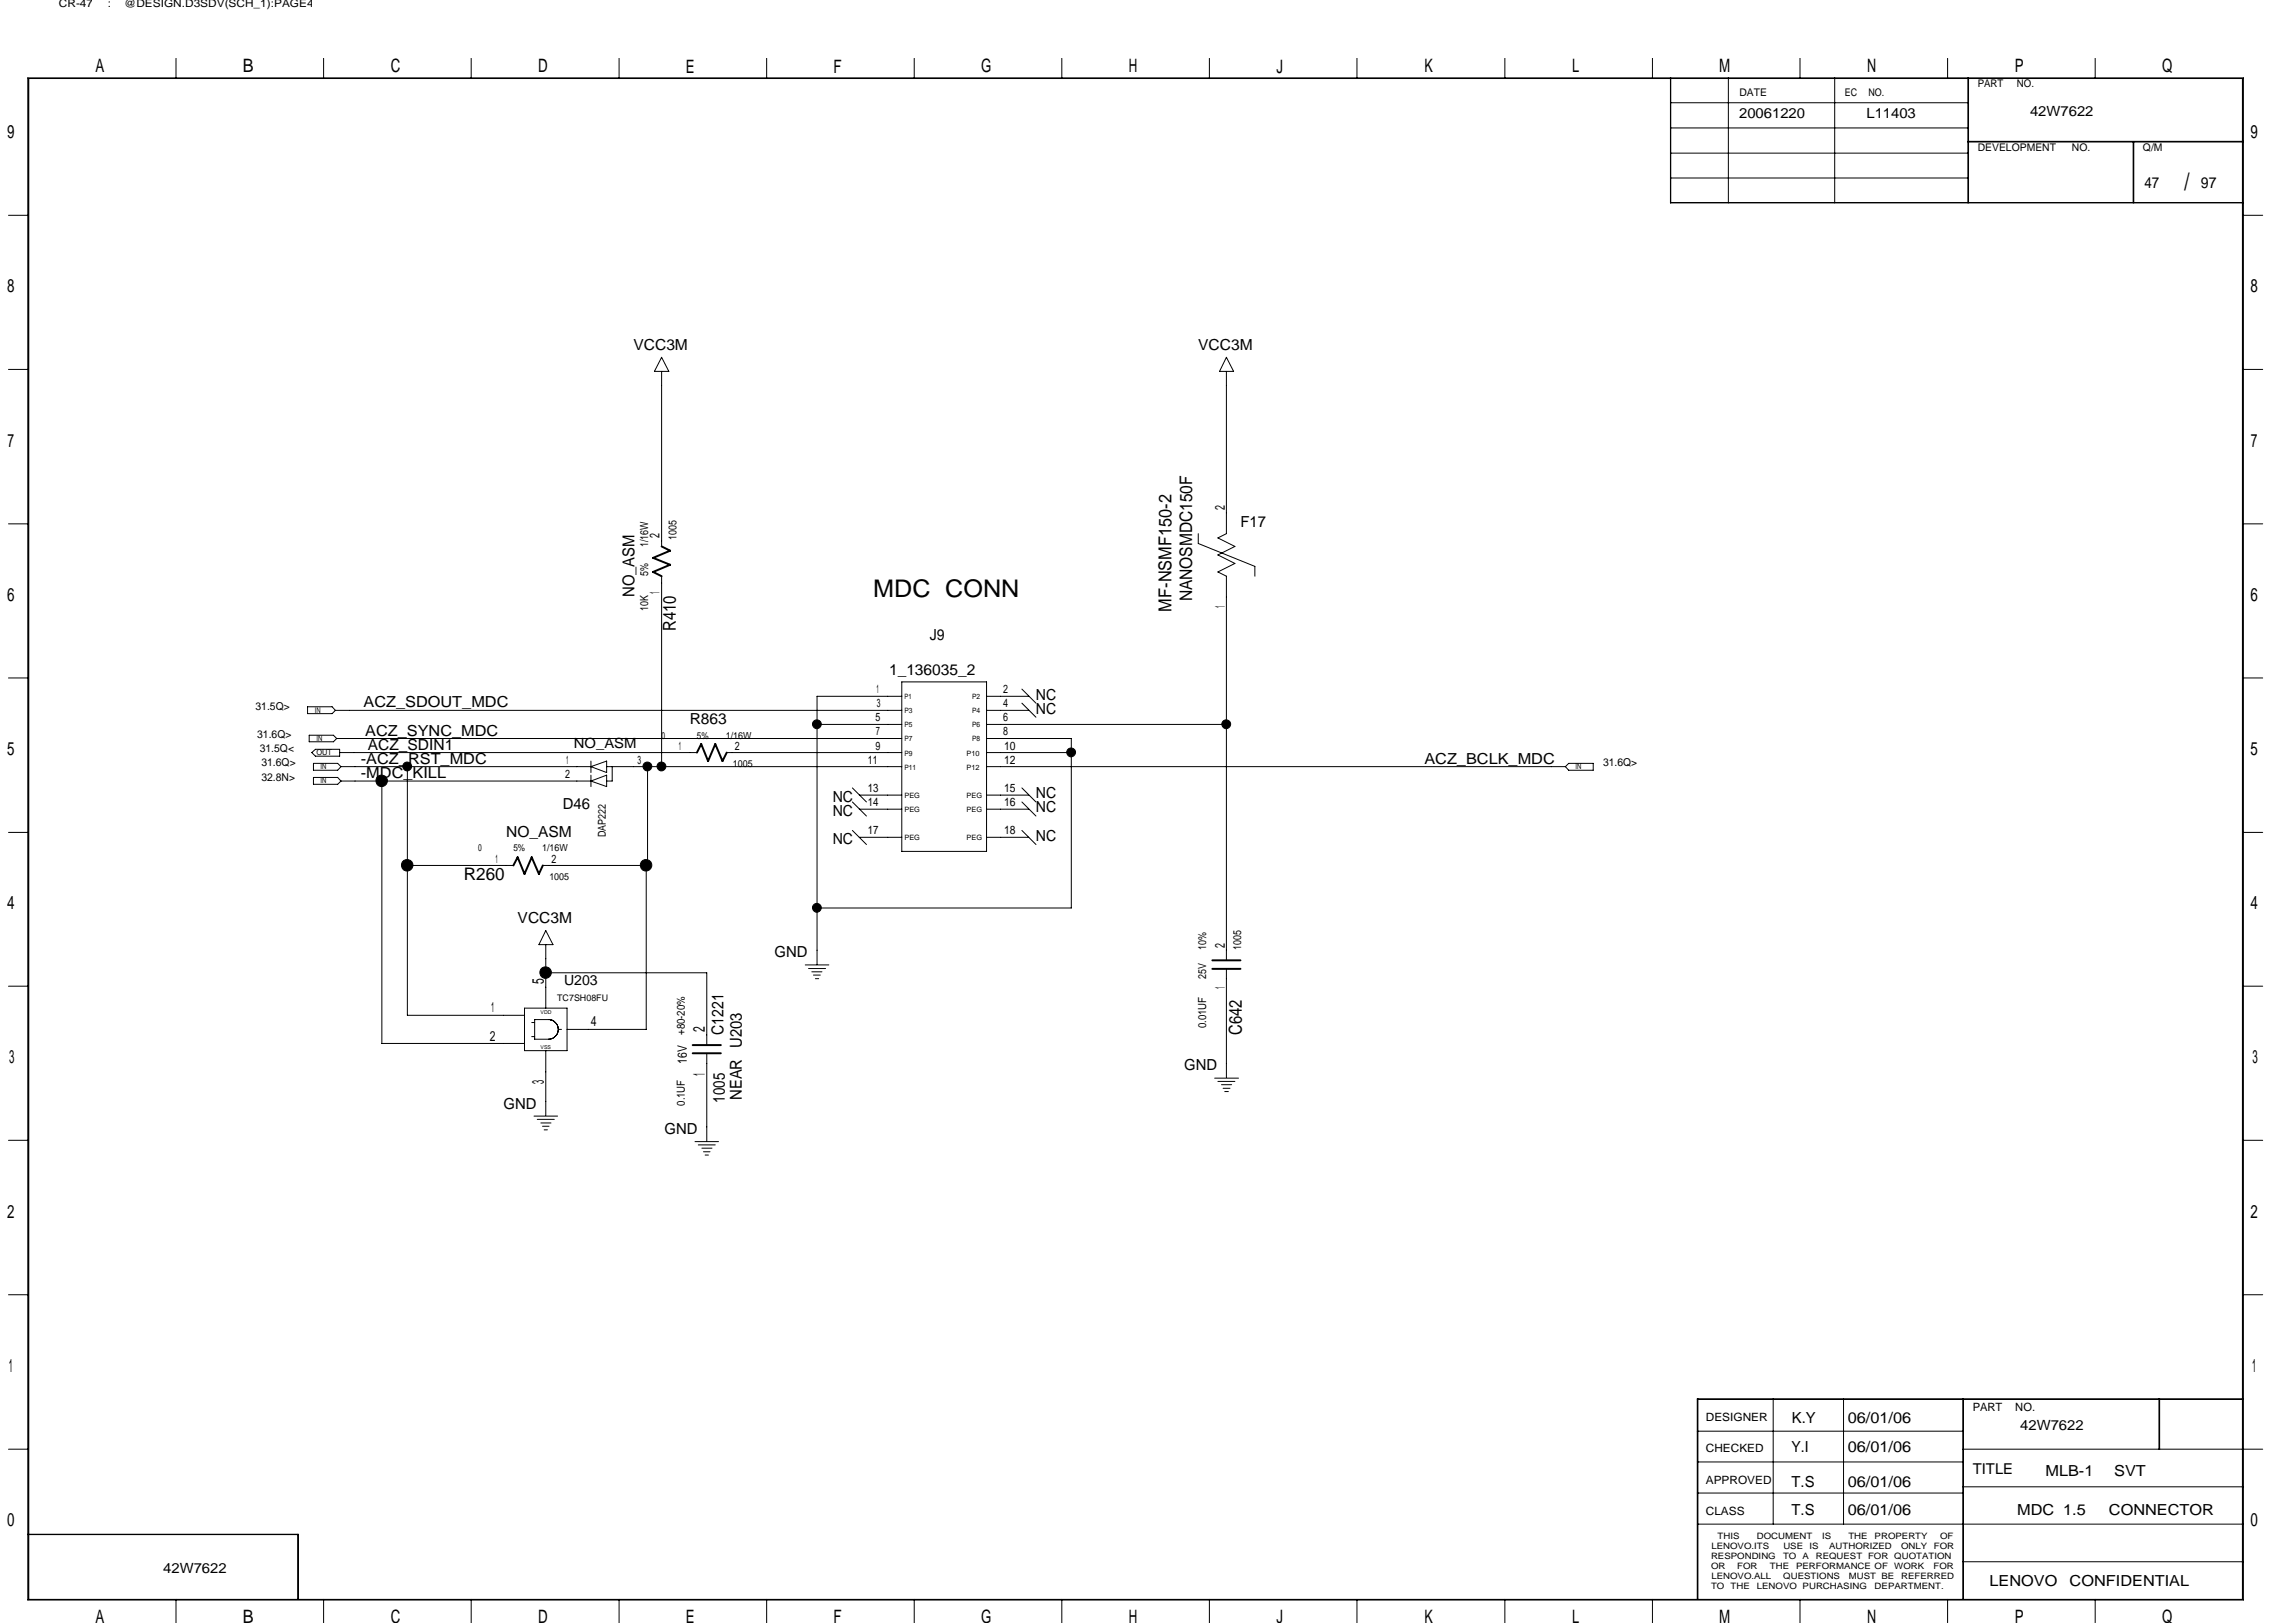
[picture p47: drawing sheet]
<svg xmlns="http://www.w3.org/2000/svg" width="297mm" height="210mm" viewBox="0 0 297 210" stroke-linecap="round" stroke-linejoin="round" font-family="sans-serif">
<defs><g id="words">
<g font-size="3.1">
<text x="282.6" y="24.6">/</text>
<text x="113" y="77.3">MDC CONN</text>
</g>
<g font-size="2.4">
<text x="12.4" y="9.4">A</text>
<text x="31.4" y="9.4">B</text>
<text x="50.5" y="9.4">C</text>
<text x="69.6" y="9.4">D</text>
<text x="88.7" y="9.4">E</text>
<text x="107.8" y="9.4">F</text>
<text x="127" y="9.4">G</text>
<text x="146" y="9.4">H</text>
<text x="165.1" y="9.4">J</text>
<text x="184.3" y="9.4">K</text>
<text x="203.4" y="9.4">L</text>
<text x="222.4" y="9.4">M</text>
<text x="241.6" y="9.4">N</text>
<text x="260.6" y="9.4">P</text>
<text x="279.7" y="9.4">Q</text>
<text x=".9" y="17.9">9</text>
<text x="291.2" y="17.9">9</text>
<text x=".9" y="37.8">8</text>
<text x="291.2" y="37.8">8</text>
<text x="1" y="57.8">7</text>
<text x="291.2" y="57.8">7</text>
<text x=".9" y="77.8">6</text>
<text x="291.2" y="77.8">6</text>
<text x=".9" y="97.7">5</text>
<text x="291.2" y="97.7">5</text>
<text x=".9" y="117.6">4</text>
<text x="291.2" y="117.6">4</text>
<text x="1.2" y="137.6">3</text>
<text x="291.4" y="137.6">3</text>
<text x=".9" y="157.5">2</text>
<text x="291.2" y="157.5">2</text>
<text x="1.1" y="177.5">1</text>
<text x="291.4" y="177.5">1</text>
<text x=".9" y="197.4">0</text>
<text x="291.2" y="197.4">0</text>
<text x="12.4" y="210">A</text>
<text x="31.4" y="210">B</text>
<text x="50.5" y="210">C</text>
<text x="69.6" y="210">D</text>
<text x="127" y="210">G</text>
<text x="146" y="210">H</text>
<text x="184.3" y="210">K</text>
<text x="203.4" y="210">L</text>
<text x="222.4" y="210">M</text>
<text x="241.6" y="210">N</text>
<text x="260.6" y="210">P</text>
<text x="279.7" y="210">Q</text>
<text x="88.7" y="210">E</text>
<text x="107.8" y="210">F</text>
<text x="165.1" y="210">J</text>
</g>
<g font-size="2.3">
<text x="87.4" y="81.7" transform="rotate(-90 87.4 81.7)">R410</text>
<text x="151.5" y="79.1" transform="rotate(-90 151.5 79.1)">MF-NSMF150-2</text>
<text x="160.7" y="133.9" transform="rotate(-90 160.7 133.9)">C642</text>
</g>
<g font-size="2.2">
<text x="154.2" y="77.8" transform="rotate(-90 154.2 77.8)">NANOSMDC150F</text>
<text x="60" y="113.8">R260</text>
</g>
<g font-size="2.1">
<text x="82.1" y="77.3" transform="rotate(-90 82.1 77.3)">NO_ASM</text>
<text x="70.4" y="127.3" transform="rotate(-90 70.4 127.3)">5</text>
<text x="91.2" y="133.6" transform="rotate(-90 91.2 133.6)">2</text>
<text x="93.6" y="133.9" transform="rotate(-90 93.6 133.9)">C1221</text>
<text x="70.4" y="140.2" transform="rotate(-90 70.4 140.2)">3</text>
<text x="91.2" y="139.1" transform="rotate(-90 91.2 139.1)">1</text>
<text x="93.8" y="142.7" transform="rotate(-90 93.8 142.7)">1005</text>
<text x="96" y="142.3" transform="rotate(-90 96 142.3)">NEAR U203</text>
</g>
<g font-size="2">
<text x="277.4" y="24.3">47</text>
<text x="284.7" y="24.3">97</text>
<text x="82" y="45.3">VCC3M</text>
<text x="155" y="45.3">VCC3M</text>
<text x="160.5" y="68.2">F17</text>
<text x="120.3" y="82.8">J9</text>
<text x="115" y="87.3">1_136035_2</text>
<text x="47" y="91.5">ACZ_SDOUT_MDC</text>
<text x="47.2" y="95.2">ACZ_SYNC_MDC</text>
<text x="89.2" y="93.7">R863</text>
<text x="134" y="92.3">NC</text>
<text x="134" y="90.5">NC</text>
<text x="46.7" y="100.7">-MDC_KILL</text>
<text x="46.7" y="98.8">-ACZ_RST_MDC</text>
<text x="47.6" y="97">ACZ_SDIN1</text>
<text x="184.3" y="98.8">ACZ_BCLK_MDC</text>
<text x="72.8" y="104.7">D46</text>
<text x="107.7" y="105.6">NC</text>
<text x="107.7" y="103.7">NC</text>
<text x="134" y="105.1">NC</text>
<text x="134" y="103.3">NC</text>
<text x="65.5" y="108.3">NO_ASM</text>
<text x="107.7" y="109.2">NC</text>
<text x="134" y="108.8">NC</text>
<text x="67" y="119.5">VCC3M</text>
<text x="100.2" y="123.9">GND</text>
<text x="65.1" y="143.4">GND</text>
<text x="153.2" y="138.5">GND</text>
<text x="86" y="146.7">GND</text>
<text x="231.8" y="184.1">K.Y</text>
<text x="239.1" y="184.2">06/01/06</text>
<text x="231.8" y="187.8">Y.I</text>
<text x="239.1" y="187.8">06/01/06</text>
<text x="264.6" y="190.9">MLB-1</text>
<text x="273.5" y="190.9">SVT</text>
<text x="231.8" y="192.4">T.S</text>
<text x="231.8" y="196">T.S</text>
<text x="239.1" y="196">06/01/06</text>
<text x="239.1" y="192.4">06/01/06</text>
<text x="261" y="196">MDC 1.5</text>
<text x="272.8" y="196">CONNECTOR</text>
<text x="257.4" y="205.2">LENOVO</text>
<text x="267.8" y="205.2">CONFIDENTIAL</text>
</g>
<text font-size="1.9" x="255.2" y="190.7">TITLE</text>
<g font-size="1.8">
<text x="225" y="15.3">20061220</text>
<text x="241.5" y="15.3">L11403</text>
<text x="262.6" y="14.9">42W7622</text>
<text x="158.5" y="66" transform="rotate(-90 158.5 66)">2</text>
<text x="85.3" y="69.6" transform="rotate(-90 85.3 69.6)">2</text>
<text x="85.3" y="76.9" transform="rotate(-90 85.3 76.9)">1</text>
<text x="158.5" y="78.7" transform="rotate(-90 158.5 78.7)">1</text>
<text x="74.2" y="96.8">NO_ASM</text>
<text x="158.5" y="122.6" transform="rotate(-90 158.5 122.6)">2</text>
<text x="63.5" y="130.9">1</text>
<text x="73" y="127.5">U203</text>
<text x="158.5" y="128" transform="rotate(-90 158.5 128)">1</text>
<text x="63.4" y="134.6">2</text>
<text x="76.5" y="132.8">4</text>
<text x="261.4" y="185">42W7622</text>
<text x="21.1" y="203.5">42W7622</text>
</g>
<text font-size="1.7" x="88.9" y="137.6" transform="rotate(-90 88.9 137.6)">16V</text>
<g font-size="1.5">
<text x="113.4" y="89.7">1</text>
<text x="129.8" y="89.7">2</text>
<text x="113.3" y="93.3">5</text>
<text x="113.3" y="95.1">7</text>
<text x="113.4" y="91.5">3</text>
<text x="129.8" y="93.3">6</text>
<text x="129.8" y="91.5">4</text>
<text x="129.8" y="95.1">8</text>
<text x="73.1" y="100.6">2</text>
<text x="73.2" y="98.8">1</text>
<text x="82.5" y="98.8">3</text>
<text x="87.8" y="97">1</text>
<text x="95.1" y="97">2</text>
<text x="112.3" y="98.8">11</text>
<text x="113.3" y="97">9</text>
<text x="129.9" y="98.8">12</text>
<text x="129.9" y="97">10</text>
<text x="112.3" y="107.9">17</text>
<text x="112.3" y="104.3">14</text>
<text x="112.3" y="102.4">13</text>
<text x="129.9" y="107.9">18</text>
<text x="129.9" y="104.3">16</text>
<text x="129.9" y="102.4">15</text>
<text x="64.1" y="111.6">1</text>
<text x="71.3" y="111.6">2</text>
<text x="220.7" y="183.9">DESIGNER</text>
<text x="255.2" y="182.6">PART</text>
<text x="260.7" y="182.6">NO.</text>
<text x="220.7" y="191.9">APPROVED</text>
<text x="220.7" y="187.9">CHECKED</text>
<text x="220.7" y="196">CLASS</text>
</g>
<g font-size="1.4">
<text x="7.6" y=".9">CR-47</text>
<text x="14" y=".9">:</text>
<text x="16.1" y=".9">@DESIGN.D3SDV(SCH_1):PAGE4</text>
<text x="255.9" y="11.3">PART</text>
<text x="260.9" y="11.3">NO.</text>
<text x="225" y="12.4">DATE</text>
<text x="238.7" y="12.4">EC</text>
<text x="241.7" y="12.4">NO.</text>
<text x="255.9" y="19.6">DEVELOPMENT</text>
<text x="268.1" y="19.6">NO.</text>
<text x="277.2" y="19.6">Q/M</text>
<text x="83.9" y="70.8" transform="rotate(-90 83.9 70.8)">1/16W</text>
<text x="87.5" y="69.9" transform="rotate(-90 87.5 69.9)">1005</text>
<text x="83.9" y="74.5" transform="rotate(-90 83.9 74.5)">5%</text>
<text x="83.9" y="79" transform="rotate(-90 83.9 79)">10K</text>
<text x="33.1" y="91.9">31.5Q&gt;</text>
<text x="33.3" y="95.5">31.6Q&gt;</text>
<text x="33.6" y="97.3">31.5Q&lt;</text>
<text x="33.8" y="101">32.8N&gt;</text>
<text x="33.8" y="99.1">31.6Q&gt;</text>
<text x="207.4" y="99.1">31.6Q&gt;</text>
<text x="78.4" y="108.3" transform="rotate(-90 78.4 108.3)">DAP222</text>
<text x="156" y="122.9" transform="rotate(-90 156 122.9)">10%</text>
<text x="160.6" y="122.9" transform="rotate(-90 160.6 122.9)">1005</text>
<text x="156" y="126.6" transform="rotate(-90 156 126.6)">25V</text>
<text x="88.6" y="133.9" transform="rotate(-90 88.6 133.9)">+80-20%</text>
<text x="156" y="133" transform="rotate(-90 156 133)">0.01UF</text>
<text x="88.6" y="143" transform="rotate(-90 88.6 143)">0.1UF</text>
</g>
<g font-size="1.3">
<text x="85.6" y="95.5">0</text>
<text x="90.2" y="95.5">5%</text>
<text x="93.9" y="95.5">1/16W</text>
<text x="94.8" y="99.2">1005</text>
<text x="61.8" y="110.2">0</text>
<text x="66.4" y="110.2">5%</text>
<text x="70.1" y="110.2">1/16W</text>
<text x="71.1" y="113.8">1005</text>
</g>
<text font-size="1.2" x="72.1" y="129.5">TC7SH08FU</text>
<g font-size="1.1">
<text x="221.4" y="203">OR</text>
<text x="221.4" y="201.7">RESPONDING</text>
<text x="221.4" y="200.4">LENOVO.ITS</text>
<text x="222.2" y="199.1">THIS</text>
<text x="224.7" y="203">FOR</text>
<text x="227.3" y="199.1">DOCUMENT</text>
<text x="229" y="203">THE</text>
<text x="230.7" y="201.7">TO</text>
<text x="230.7" y="200.4">USE</text>
<text x="232.4" y="203">PERFORMANCE OF</text>
<text x="233.2" y="201.7">A</text>
<text x="234.1" y="200.4">IS</text>
<text x="234.9" y="201.7">REQUEST FOR QUOTATION</text>
<text x="235.8" y="199.1">IS</text>
<text x="236.6" y="200.4">AUTHORIZED</text>
<text x="239.1" y="199.1">THE</text>
<text x="242.5" y="199.1">PROPERTY</text>
<text x="245.1" y="203">WORK</text>
<text x="246" y="200.4">ONLY</text>
<text x="250.1" y="203">FOR</text>
<text x="250.2" y="200.4">FOR</text>
<text x="251" y="199.1">OF</text>
<text x="221.4" y="205.6">TO</text>
<text x="221.4" y="204.3">LENOVO.ALL</text>
<text x="223.9" y="205.6">THE</text>
<text x="227.3" y="205.6">LENOVO PURCHASING</text>
<text x="230.7" y="204.3">QUESTIONS</text>
<text x="239.2" y="204.3">MUST BE</text>
<text x="242.5" y="205.6">DEPARTMENT.</text>
<text x="246" y="204.3">REFERRED</text>
</g>
<g font-size="1">
<text x="40.7" y="92.2">IN</text>
<text x="40.9" y="95.8">IN</text>
<text x="40.9" y="97.7">OUT</text>
<text x="41.5" y="101.3">IN</text>
<text x="41.5" y="99.5">IN</text>
<text x="203.8" y="99.5">IN</text>
</g>
<g font-size=".9">
<text x="117" y="90.4">P1</text>
<text x="117" y="92.2">P3</text>
<text x="117" y="95.9">P7</text>
<text x="117" y="94.1">P5</text>
<text x="125.8" y="90.4">P2</text>
<text x="125.8" y="92.2">P4</text>
<text x="125.8" y="95.9">P8</text>
<text x="125.8" y="94.1">P6</text>
<text x="117" y="99.6">P11</text>
<text x="117" y="97.7">P9</text>
<text x="125" y="99.6">P12</text>
<text x="125" y="97.7">P10</text>
<text x="117" y="105">PEG</text>
<text x="117" y="103.2">PEG</text>
<text x="125" y="105">PEG</text>
<text x="125" y="103.2">PEG</text>
<text x="117" y="108.7">PEG</text>
<text x="125" y="108.7">PEG</text>
</g>
<g font-size=".7">
<text x="69.9" y="131.2">VDD</text>
<text x="69.9" y="135.8">VSS</text>
</g>
</g></defs>
<path d="M85.6 70.7l1.1 .5-2.2 1 2.2 .9-2.2 .9 1.1 .5M90.2 97.4l.5-1.1 .9 2.2 .9-2.2 1 2.2 .5-1.1M66.4 112l.6-1.1 .9 2.2 .9-2.2 .9 2.2 .5-1.1M89.6 136.3h3.7M89.6 135.2h3.7M156.8 125.3h3.7M156.8 124.2h3.7" fill="none" stroke="#000" stroke-width=".25"/>
<g fill="none" stroke="#000" stroke-width=".13">
<path d="M3.6 10.1h286.6v196.9h-286.6zM3.7 10.2h286.4v196.7h-286.4zM22.8 7.5v2.6M41.9 7.5v2.6M61 7.5v2.6M80.1 7.5v2.6M99.2 7.5v2.6M118.3 7.5v2.6M137.4 7.5v2.6M156.5 7.5v2.6M175.6 7.5v2.6M194.7 7.5v2.6"/>
<path d="M213.8 7.5v2.6M216.1 10.1v16.1h74.1M216.1 19.8h38.5M216.1 16.6h38.5M216.1 13.3h38.5M216.2 10.1v16.1M223.6 10.1v16.1M232.9 7.5v2.6M237.4 10.1v16.1M252 7.5v2.6M254.6 18.4h35.6M254.6 10.1v16.1"/>
<path d="M254.6 18.3h35.6M254.7 10.1v16.1M271.1 7.5v2.6M276 18.4v7.8M276.1 18.4v7.8M1.1 27.9h2.5M216.1 26.2h74.1M216.2 23h38.4M290.2 27.9h2.5M1.1 47.8h2.5M85.6 48v22.7M85.6 46.2l.9 1.8h-1.8z"/>
<path d="M158.7 48v21l-1.1 .6 2.2 1.1-2.2 1.1 2.2 1.1-2.2 1.1 1.1 .5v49.7M158.7 46.2l.9 1.8h-1.8zM290.2 47.8h2.5M1.1 67.8h2.5M85.6 74.5v24.7M155 69v1.3l7.3 3v1.2M290.2 67.8h2.5M1.1 87.7h2.5M39.8 91.4h3.2l.4 .5-.4 .4h-3.2zM40 95.1h3.1l.5 .4-.5 .5h-3.1zM40.3 97.4l.5-.5h3.1v.9h-3.1zM40.6 98.8h3.1l.4 .4-.4 .5h-3.1z"/>
<path d="M43.4 91.9h73.3M43.6 95.5h73.1M43.9 97.4h46.3M44.1 99.2h32.4M52.7 99.2v32.2h15.2M76.5 98.5v1.4M76.5 99.2l2-.7v1.4zM78.5 99.2h7.1M79.2 99.2v1.8h-.7M83.8 99.2v12.8h-13.6M85.6 99.2h31.1M94 97.4h22.7"/>
<path d="M105.7 93.7h11M116.7 90.1h-11v34.7M116.7 88.2h10.9v22h-10.9zM127.6 97.4h11M127.6 90.1h5.5M127.6 95.5h11v22h-32.9M127.6 91.9h5.5M127.6 93.7h31.1M127.6 99.2h74.9M132.2 89.2l1.8 1.8M132.2 91l1.8 1.8M202.5 99.2l.4-.4h3.2v.9h-3.2z"/>
<path d="M290.2 87.7h2.5M1.1 107.7h2.5M40.6 100.6h3.1l.4 .4-.4 .5h-3.1zM44.1 101h32.4M49.4 101v34h18.5M52.7 112h13.7M76.5 100.3v1.5M76.5 101l2-.7v1.5zM83.6 112v21.2h-10.2M110.3 107.4l1.8 1.9M110.3 103.8l1.8 1.8M110.3 101.9l1.8 1.9"/>
<path d="M111.2 108.3h5.5M111.2 102.9h5.5M111.2 104.7h5.5M127.6 108.3h5.5M127.6 102.9h5.5M127.6 104.7h5.5M132.2 107.4l1.8 1.9M132.2 101.9l1.8 1.9M132.2 103.8l1.8 1.8M290.2 107.7h2.5M1.1 127.6h2.5M67.9 130.4h5.5v5.5h-5.5z"/>
<path d="M68.8 134.1h.4M68.8 132.3h.4M70.6 122.2v8.2M70.6 135.9v8.4M70.6 120.4l.9 1.8h-1.8zM70.6 125.9h20.8v9.3M71.5 134.3h.1M71.8 132.3l-.3-.3-.3-.1h-2v2.6h2l.3-.1 .3-.3M71.9 132.3l.2 .4 .1 .5M72.1 133.7v.1M72.2 133.2l-.1 .5-.3 .4M72.3 133.2h.3"/>
<path d="M91.4 136.3v11.3M104.2 124.8h3M104.6 125.3h2.2M105 125.7h1.3M105.2 126.2h.9M105.5 126.6h.4M157.1 139.5h3.1M157.6 139.9h2.2M158.7 125.3v14.1M290.2 127.6h2.5M1.1 147.5h2.5M69.1 144.4h3"/>
<path d="M69.5 144.8h2.2M70 145.3h1.3M70.2 145.7h.8M70.4 146.2h.4M89.9 147.7h3.1M90.3 148.1h2.2M90.8 148.5h1.3M91 149h.9M91.2 149.4h.4M158 140.3h1.3M158.2 140.8h.9M158.5 141.2h.4"/>
<path d="M290.2 147.5h2.5M1.1 167.5h2.5M290.2 167.5h2.5M1.1 187.5h2.5M3.6 198.5h35v8.4M3.6 198.5h35M38.5 198.5v8.4M219.6 197.2h70.6M219.6 181.1h70.6M219.6 193.2h34.4M219.6 189.1h34.4M219.6 185.2h34.4"/>
<path d="M219.7 181v25.9M229.4 181v16.2M238.5 181v16.2M254 187.5h38.7M254 181v25.9M254 192.4h36.2M279.3 181v6.5M279.4 181v6.5M290.2 181h-70.6v25.9M22.8 206.9v3M41.9 206.9v3M61 206.9v3"/>
<path d="M80.1 206.9v3M99.2 206.9v3M118.3 206.9v3M137.4 206.9v3M156.5 206.9v3M175.6 206.9v3M194.7 206.9v3M213.8 206.9v3M232.9 206.9v3M252 206.9v3M254 202.1h36.2M271.1 206.9v3"/>
</g>
<g fill="#000" stroke="#000" stroke-width=".13">
<circle cx="52.7" cy="99.2" r=".57"/>
<circle cx="83.8" cy="99.2" r=".57"/>
<circle cx="85.6" cy="99.2" r=".57"/>
<circle cx="105.7" cy="93.7" r=".57"/>
<circle cx="138.6" cy="97.3" r=".57"/>
<circle cx="158.6" cy="93.7" r=".57"/>
<circle cx="49.4" cy="101" r=".75"/>
<circle cx="52.7" cy="111.9" r=".75"/>
<circle cx="83.6" cy="111.9" r=".75"/>
<circle cx="105.7" cy="117.4" r=".57"/>
<circle cx="70.6" cy="125.8" r=".75"/>
</g>
<use href="#words"/>
</svg>
